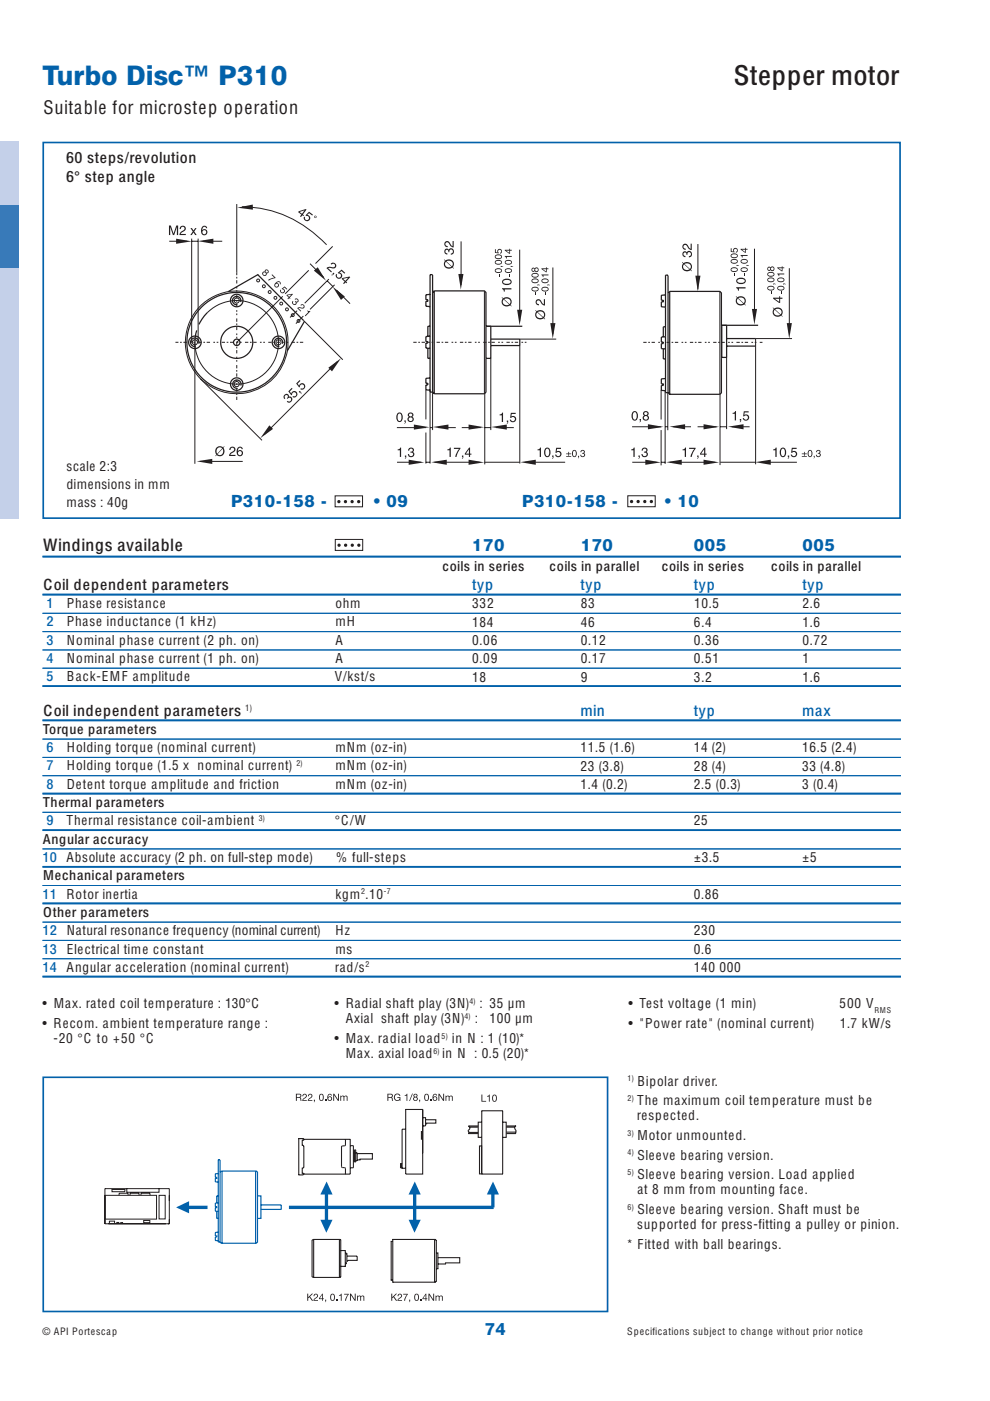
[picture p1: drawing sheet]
<svg xmlns="http://www.w3.org/2000/svg" width="210mm" height="297mm" viewBox="0 0 210 297" stroke-linecap="round" stroke-linejoin="round" font-family="sans-serif">
<defs><g id="words">
<text font-size="5.6" fill="#231f20" x="155.6" y="18">Stepper motor</text>
<text font-size="5.6" fill="#0261aa" x="8.9" y="18">Turbo Disc™ P310</text>
<text font-size="3.9" fill="#231f20" x="9.2" y="24.2">Suitable for microstep operation</text>
<g font-size="3.5" fill="#0261aa">
<text x="49" y="107.5">P310-158 -</text>
<text x="79.1" y="107.5">• 09</text>
<text x="110.7" y="107.5">P310-158 -</text>
<text x="140.8" y="107.5">• 10</text>
<text x="100.1" y="116.7">170</text>
<text x="123.1" y="116.7">170</text>
<text x="147.1" y="116.7">005</text>
<text x="170.1" y="116.7">005</text>
<text x="102.8" y="283">74</text>
</g>
<text font-size="3.5" fill="#231f20" x="9.1" y="116.8">Windings available</text>
<g font-size="3.2" fill="#231f20">
<text x="14" y="34.6">60 steps/revolution</text>
<text x="14" y="38.5">6° step angle</text>
<text x="9.2" y="125">Coil dependent parameters</text>
<text x="9.2" y="151.7">Coil independent parameters</text>
</g>
<g font-size="3.2" fill="#0261aa">
<text x="100.1" y="125.1">typ</text>
<text x="123.1" y="125.1">typ</text>
<text x="147.1" y="125.1">typ</text>
<text x="170.1" y="125.1">typ</text>
<text x="123.1" y="151.7">min</text>
<text x="147.1" y="151.7">typ</text>
<text x="170.1" y="151.7">max</text>
</g>
<g font-size="2.8" fill="#231f20">
<text x="14.1" y="99.8">scale 2:3</text>
<text x="14.1" y="107.5">mass : 40g</text>
<text x="14.1" y="103.6">dimensions in mm</text>
<text x="93.8" y="121.2">coils in series</text>
<text x="116.5" y="121.2">coils in parallel</text>
<text x="140.3" y="121.2">coils in series</text>
<text x="163.5" y="121.2">coils in parallel</text>
<text x="14.1" y="128.9">Phase resistance</text>
<text x="71.1" y="128.9">ohm</text>
<text x="100.1" y="129">332</text>
<text x="123.1" y="129">83</text>
<text x="147.2" y="129">10.5</text>
<text x="170.2" y="129">2.6</text>
<text x="14.1" y="132.8">Phase inductance (1 kHz)</text>
<text x="14.2" y="136.7">Nominal phase current (2 ph. on)</text>
<text x="71.1" y="132.8">mH</text>
<text x="71.1" y="136.7">A</text>
<text x="100.1" y="132.9">184</text>
<text x="100.1" y="136.8">0.06</text>
<text x="123.1" y="132.9">46</text>
<text x="123.1" y="136.8">0.12</text>
<text x="147.1" y="132.9">6.4</text>
<text x="147.1" y="136.8">0.36</text>
<text x="170.1" y="132.9">1.6</text>
<text x="170.1" y="136.8">0.72</text>
<text x="14.2" y="140.6">Nominal phase current (1 ph. on)</text>
<text x="71.1" y="140.6">A</text>
<text x="100.1" y="140.6">0.09</text>
<text x="123.1" y="140.6">0.17</text>
<text x="147.1" y="140.6">0.51</text>
<text x="170.1" y="140.6">1</text>
<text x="14.2" y="144.4">Back-EMF amplitude</text>
<text x="71" y="144.4">V/kst/s</text>
<text x="100.1" y="144.5">18</text>
<text x="123.1" y="144.5">9</text>
<text x="147.1" y="144.5">3.2</text>
<text x="170.1" y="144.5">1.6</text>
<text x="9.1" y="155.6">Torque parameters</text>
<text x="14.2" y="159.5">Holding torque (nominal current)</text>
<text x="71.1" y="159.5">mNm (oz-in)</text>
<text x="123.1" y="159.5">11.5 (1.6)</text>
<text x="147.1" y="159.5">14 (2)</text>
<text x="170.1" y="159.5">16.5 (2.4)</text>
<text x="14.1" y="167.2">Detent torque amplitude and friction</text>
<text x="14.2" y="163.4">Holding torque (1.5 x nominal current)</text>
<text x="71.1" y="167.2">mNm (oz-in)</text>
<text x="71.1" y="163.4">mNm (oz-in)</text>
<text x="123.1" y="163.4">23 (3.8)</text>
<text x="123.1" y="167.2">1.4 (0.2)</text>
<text x="147.1" y="163.4">28 (4)</text>
<text x="147.1" y="167.2">2.5 (0.3)</text>
<text x="170.1" y="163.4">33 (4.8)</text>
<text x="170.1" y="167.2">3 (0.4)</text>
<text x="9.1" y="171.1">Thermal parameters</text>
<text x="9.1" y="178.9">Angular accuracy</text>
<text x="14.1" y="175">Thermal resistance coil-ambient</text>
<text x="71" y="175">°C/W</text>
<text x="147.1" y="175">25</text>
<text x="14.1" y="182.8">Absolute accuracy (2 ph. on full-step mode)</text>
<text x="71.2" y="182.8">% full-steps</text>
<text x="147.2" y="182.8">±3.5</text>
<text x="170.1" y="182.8">±5</text>
<text x="9.1" y="186.6">Mechanical parameters</text>
<text x="14.1" y="190.5">Rotor inertia</text>
<text x="71.1" y="190.5">kgm .10</text>
<text x="147.1" y="190.5">0.86</text>
<text x="9.2" y="194.4">Other parameters</text>
<text x="14.2" y="198.3">Natural resonance frequency (nominal current)</text>
<text x="14.2" y="202.2">Electrical time constant</text>
<text x="71.1" y="202.2">ms</text>
<text x="71.1" y="198.3">Hz</text>
<text x="147.1" y="198.3">230</text>
<text x="147.1" y="202.2">0.6</text>
<text x="14.1" y="206">Angular acceleration (nominal current)</text>
<text x="71" y="206">rad/s</text>
<text x="147.1" y="206.1">140</text>
<text x="152.6" y="206.1">000</text>
<text x="9" y="213.8">• Max. rated coil temperature : 130°C</text>
<text x="70.9" y="213.8">• Radial shaft play (3N)</text>
<text x="101.7" y="213.8">: 35 µm</text>
<text x="133.3" y="213.8">• Test voltage (1 min)</text>
<text x="178" y="213.8">500 V</text>
<text x="9" y="218">• Recom. ambient temperature range :</text>
<text x="11.3" y="221.2">-20 °C to +50 °C</text>
<text x="70.9" y="221.2">• Max. radial load</text>
<text x="73.3" y="217">Axial shaft play (3N)</text>
<text x="95.8" y="221.2">in N : 1 (10)*</text>
<text x="100.6" y="217">:</text>
<text x="103.8" y="217">100 µm</text>
<text x="133.3" y="218">• &quot;Power rate&quot; (nominal current)</text>
<text x="178.1" y="218">1.7 kW/s</text>
<text x="73.3" y="224.3">Max. axial load</text>
<text x="93.7" y="224.3">in N : 0.5 (20)*</text>
<text x="135.2" y="230.2">Bipolar driver.</text>
<text x="135" y="237.5">respected.</text>
<text x="135.1" y="234.3">The maximum coil temperature must be</text>
<text x="135.1" y="245.9">Sleeve bearing version.</text>
<text x="135.1" y="241.7">Motor unmounted.</text>
<text x="135.1" y="250.1">Sleeve bearing version. Load applied</text>
<text x="135.1" y="257.4">Sleeve bearing version. Shaft must be</text>
<text x="135.1" y="253.2">at 8 mm from mounting face.</text>
<text x="135.1" y="260.6">supported for press-fitting a pulley or pinion.</text>
<text x="133" y="264.9">* Fitted with ball bearings.</text>
</g>
<g font-size="2.8" fill="#0261aa">
<text x="9.8" y="128.9">1</text>
<text x="9.8" y="132.8">2</text>
<text x="9.8" y="136.7">3</text>
<text x="9.8" y="140.6">4</text>
<text x="9.8" y="144.4">5</text>
<text x="9.8" y="159.5">6</text>
<text x="9.8" y="163.4">7</text>
<text x="9.8" y="167.2">8</text>
<text x="9.8" y="175">9</text>
<text x="9" y="182.8">10</text>
<text x="9" y="190.5">11</text>
<text x="9" y="198.3">12</text>
<text x="9" y="202.2">13</text>
<text x="9" y="206">14</text>
</g>
<g font-size="2.1" fill="#231f20">
<text x="9" y="283.1">© API Portescap</text>
<text x="133" y="283">Specifications subject to change without prior notice</text>
</g>
<text font-size="1.8" fill="#231f20" x="52" y="150.7">1)</text>
<g font-size="1.7" fill="#231f20">
<text x="62.9" y="162.4">2)</text>
<text x="54.9" y="174.1">3)</text>
<text x="76.5" y="189.6">2</text>
<text x="81.4" y="189.6">-7</text>
<text x="77.5" y="205.1">2</text>
<text x="99.5" y="212.9">4)</text>
<text x="185.4" y="214.7">RMS</text>
<text x="93.6" y="220.2">5)</text>
<text x="98.5" y="216">4)</text>
<text x="91.9" y="223.4">6)</text>
<text x="133.1" y="229.2">1)</text>
<text x="133.1" y="233.4">2)</text>
<text x="133.1" y="240.7">3)</text>
<text x="133.1" y="244.9">4)</text>
<text x="133.1" y="249.1">5)</text>
<text x="133.1" y="256.5">6)</text>
</g>
</g></defs>
<path d="M9.2 30.2h181.6v79.7h-181.6zM9 118h182M9 126.1h182M9 145.5h182M9 152.7h182M9 168.3h182M9 176h182M9 183.8h182M9 191.5h182M9 207.1h182M9.2 228.4h119.6v49.7h-119.6z" fill="none" stroke="#0261aa" stroke-width=".35"/>
<g fill="none" stroke="#0261aa" stroke-width=".21">
<path d="M9 130h182M9 133.9h182M9 137.8h182M9 141.7h182M9 156.7h182M9 160.6h182M9 164.5h182M9 172.2h182M9 180h182M9 187.7h182M9 195.5h182M9 199.4h182"/>
<path d="M9 203.3h182"/>
</g>
<path d="M71.1 105.1h5.8v2.4h-5.8z" fill="none" stroke="#231f20" stroke-width=".21"/>
<g fill="#231f20">
<circle cx="71.9" cy="106.4" r=".34"/>
<circle cx="73.2" cy="106.4" r=".34"/>
<circle cx="74.7" cy="106.4" r=".34"/>
<circle cx="76.1" cy="106.4" r=".34"/>
</g>
<path d="M133.1 105.1h5.8v2.3h-5.8z" fill="none" stroke="#231f20" stroke-width=".21"/>
<g fill="#231f20">
<circle cx="133.9" cy="106.3" r=".34"/>
<circle cx="135.3" cy="106.3" r=".34"/>
<circle cx="136.7" cy="106.3" r=".34"/>
<circle cx="138.1" cy="106.3" r=".34"/>
</g>
<path d="M71.1 114.4h5.8v2.3h-5.8z" fill="none" stroke="#231f20" stroke-width=".21"/>
<g fill="#231f20">
<circle cx="71.9" cy="115.6" r=".34"/>
<circle cx="73.3" cy="115.6" r=".34"/>
<circle cx="74.7" cy="115.6" r=".34"/>
<circle cx="76.1" cy="115.6" r=".34"/>
</g>
<g fill="none" stroke="#0261aa" stroke-width=".25">
<path d="M46 255.1h-.3v.7h.3v.3h-.3v.7h.3M46 256.8v1.5h.3M46 256.8l.3 .1M46.3 250.6h-.6v-.8h.3v-.2h-.3v-.7l.6-.1v-2.9h.4v17.4M46.3 248.8v14.3M46.3 255l-.3 .1M46.3 253.6h-.3v1.5M46.7 248.5l.2-.2h7.5l.2 .2v5.1M47.1 248.3v15.3M54.2 248.3v15.3M54.6 253.6h.7v2.8M54.6 258.3v5l-.2 .3h-7.5l-.2-.3"/>
<path d="M54.6 253.6v4.7M55.3 256.4v1.9h-.7M55.3 255.5h4.3v.9h-4.3M46.3 261.2l-.6 .1v.7h.3v.3h-.3v.7l.6 .1v.2h.4"/>
</g>
<g fill="none" stroke="#231f20" stroke-width=".21">
<path d="M22.2 252h13.7v7.5h-13.7M22.2 252v7.5M22.3 253.4h10.9v5.1h-10.9zM23.2 258.9h1.1v.6M23.2 258.9v.6M23.7 252.2h2.8v.5h-2.8zM24.8 259.5v-.3h.4v.3M25.2 253.4v-.4h2v.4M25.6 259.2h.4M25.6 259.2v.3M26 259.2v.3M26.9 252v.8h6.8v-.8"/>
<path d="M27.6 253.4v-.4h1.9v.4M29.9 253.4v-.4h1.9v.4M30.5 258.8h1.3v.4h-1.3zM33.7 253.4h1.3v5h-1.3z"/>
</g>
<path d="M37.3 256l2.8-1.3v2.5z" fill="#0261aa"/>
<path d="M39.6 256h4.4M69.2 253v5.8" fill="none" stroke="#0261aa" stroke-width=".71" stroke-linecap="butt"/>
<g fill="#0261aa">
<path d="M67.9 258.6h2.6l-1.3 2.8z"/>
<path d="M69.2 250.5l1.3 2.8h-2.6z"/>
</g>
<path d="M87.9 253v5.8" fill="none" stroke="#0261aa" stroke-width=".71" stroke-linecap="butt"/>
<g fill="#0261aa">
<path d="M86.6 258.6h2.6l-1.3 2.8z"/>
<path d="M87.9 250.5l1.3 2.8h-2.6z"/>
</g>
<path d="M104.5 253v3" fill="none" stroke="#0261aa" stroke-width=".71" stroke-linecap="butt"/>
<path d="M104.5 250.5l1.3 2.8h-2.6z" fill="#0261aa"/>
<path d="M61.3 256h43.4" fill="none" stroke="#0261aa" stroke-width=".71" stroke-linecap="butt"/>
<g fill="none" stroke="#231f20" stroke-width=".23">
<path d="M86 235.2h3.7M86 235.2v13.7h3.6v-13.7v9.3M86 239.4h-.7v8.3M89.6 239.9h-.2v1.6h.2M89.6 237h.6v1.7h-.6M90.2 237.4h2.2v.7h-2v.2h-.2M99.3 238.7h2.1M99.4 238.7l.2 .5-.3 .5 .2 .4-.1 .2M99.6 239h1.7M102.1 235.5h4.5v13.4M102.1 237.9h-.7v3.2h.7M102.1 235.5v13.4h4.5"/>
<path d="M106.6 237.9h.7v3.2h-.7M107.3 238.7h2.1l-.3 .4 .1 .2a.84 .84 0 0 1 .1 1.1M107.3 239h1.9M63.3 241.4h1M63.3 241.4v7.7M64 241.7h.5M64.1 241.7v1.1l.3 .2M64.2 241.3l.2 .2M64.4 241.5v.2M64.4 243v4.5M64.4 248.9l-.2 .2h-.9M64.4 241.6h9.9v7.3h-9.9"/>
<path d="M64.4 247.5l-.3 .2v1.1h.3v.1M72.4 243.1v4.2l.2 .2 .6 .2v1.2M73.2 242.7l-.1 .2-.5 .1-.2 .2M73.2 241.6v1.1M74.3 242.9h.6v4.7h-.6M74.9 244.4h.3M74.9 246.1h.3M75.1 246.4h.3v-2.6h-.2v2.6M75.4 244.4h.3v1.7h-.3M75.7 244.6h3.3v1.2h-2.7v.1h-.6M84.9 247h.2M84.9 247.6h.4"/>
<path d="M85.1 247l-.2 .7M85.2 247.7h.8M85.3 246.7h-.4v.3M89.4 240.3h.2M89.4 241h.2M99.3 240.3h2.1M99.4 240.1h2M101.7 243h.4v5.9h-.4zM107.3 240h2M107.3 240.3h2.1M66.4 262.8h5.8v8M66.4 262.8l-.2 .2v7.7l.2 .2 5.7-.1"/>
<path d="M66.5 262.8v8.1M72 262.8v8M72.2 268.5h1.1M72.2 265.1h1v3.4M72.3 270.7l-.2 .2M73.3 265.6h.2M73.3 265.8h.3M73.4 267.6v.4h-.1M73.5 265.7v1.9M73.6 267.3h.2M73.6 266.3h2M75.6 266.3l.1 .1v.8l-1.8 .1"/>
<path d="M82.8 271.4h.5M82.8 263.2h.5M82.9 263.2v8.2M83.3 262.8h9M83.3 262.7v9.3M83.3 271.8h9M92.1 262.8v9M92.3 262.8l.2 .2M92.5 265.6h.3v3.4M92.5 269h.4M92.5 263v8.7M92.5 271.6l-.2 .3"/>
<path d="M92.8 266.6h4.7v1.2h-3v.2h-1.7"/>
</g>
<g fill="#231f20">
<path d="M64.3 232a.52 .52 0 0 1 .8 .3 .52 .52 0 0 1-.6 .7l-.2 .2h.7v.2h-.9l.4-.6a.45 .45 0 0 0 .3-.6l-.4-.1-.1 .3h-.2z"/>
<path d="M65.5 232a.52 .52 0 0 1 .7 .3 .52 .52 0 0 1-.5 .7l-.2 .2h.7v.2h-1l.5-.6a.45 .45 0 0 0 .3-.6l-.4-.1-.1 .3h-.2z"/>
<path d="M66.5 233.2h.3v.3l-.2 .2 .1-.3h-.2z"/>
<path d="M68.9 233.2h.2v.2h-.2z"/>
<path d="M70.7 231.9h.2l.8 1.2v-1.2h.2v1.5h-.3l-.8-1.2v1.2h-.1z"/>
<path d="M72.2 232.3h.1v.2a.38 .38 0 0 1 .7 0 .38 .38 0 0 1 .4-.2 .38 .38 0 0 1 .3 .3v.8h-.2v-.7l-.2-.3-.3 .2v.8h-.2v-.7l-.2-.3-.2 .2-.1 .8h-.1z"/>
<path d="M83.7 232.1a.69 .69 0 0 1 1.2 .3h-.2a.55 .55 0 0 0-.8-.3 .55 .55 0 0 0-.1 .9 .5 .5 0 0 0 .4 .3 .5 .5 0 0 0 .5-.3v-.2h-.5v-.2h.7v.8l-.2-.2a.76 .76 0 0 1-1.1 0 .76 .76 0 0 1 .1-1.1z"/>
<path d="M85.8 232.2l.6-.3v1.5h-.2v-1.1h-.4z"/>
<path d="M87.4 231.9h.1l-.6 1.5h-.1z"/>
<path d="M88.9 233.2h.2v.3l-.2 .2 .1-.3h-.1z"/>
<path d="M91.2 233.2h.2v.2h-.2z"/>
<path d="M93 231.9h.2l.8 1.2v-1.2h.2v1.5h-.3l-.7-1.2-.1 1.2h-.1z"/>
<path d="M94.5 232.3h.1v.2a.38 .38 0 0 1 .7 0 .38 .38 0 0 1 .4-.2 .38 .38 0 0 1 .3 .3v.8h-.2v-.7l-.2-.3-.2 .2-.1 .8h-.2v-.7l-.2-.3-.2 .2-.1 .8h-.1z"/>
<path d="M102.1 232.1h.2v1.3h.8v.2h-1z"/>
<path d="M103.3 232.4l.5-.3v1.5h-.1v-1.1h-.4z"/>
<path d="M65.1 274.3h.2v.7l.8-.7h.3l-.7 .6 .7 .9h-.3l-.5-.8-.3 .3v.5h-.2z"/>
<path d="M66.7 274.4a.52 .52 0 0 1 .7 .3 .52 .52 0 0 1-.5 .6l-.2 .3h.7v.2h-1l.5-.6a.45 .45 0 0 0 .3-.6l-.4-.1-.1 .3h-.2z"/>
<path d="M68.9 275.6h.3l-.1 .3-.2 .2 .1-.3h-.1z"/>
<path d="M71.3 275.6h.2v.2h-.2z"/>
<path d="M71.9 274.6l.5-.3v1.5h-.1v-1.1h-.4z"/>
<path d="M73 274.3h.9l-.5 1.5h-.2v-.4l.6-.9h-.8z"/>
<path d="M74.2 274.3h.2l.8 1.2v-1.2h.2v1.5h-.2l-.8-1.2v1.2h-.2z"/>
<path d="M75.7 274.7h.2v.2a.38 .38 0 0 1 .6 0 .38 .38 0 0 1 .4-.2 .38 .38 0 0 1 .3 .3v.8h-.1v-.7l-.3-.3-.2 .2v.8h-.2v-.7l-.2-.3-.3 .2v.8h-.2z"/>
<path d="M83 274.3h.2v.7l.7-.7h.3l-.6 .6 .6 .9h-.2l-.6-.8-.2 .3v.5h-.2z"/>
<path d="M84.5 274.4a.52 .52 0 0 1 .8 .3 .52 .52 0 0 1-.6 .6l-.2 .3h.7v.2h-.9l.4-.6a.45 .45 0 0 0 .3-.6l-.4-.1-.1 .3h-.2z"/>
<path d="M85.5 274.3h1l-.6 1.5h-.2v-.4l.6-.9h-.8z"/>
<path d="M86.7 275.6h.3l-.1 .3-.2 .2 .2-.3h-.2z"/>
<path d="M89.1 275.6h.2v.2h-.2z"/>
<path d="M90.8 274.3h.3l.8 1.2v-1.2h.1v1.5h-.2l-.8-1.2v1.2h-.2z"/>
<path d="M92.3 274.7h.2v.2a.38 .38 0 0 1 .7 0 .38 .38 0 0 1 .4-.2 .38 .38 0 0 1 .3 .3v.8h-.2v-.7l-.2-.3-.3 .2v.8h-.2v-.7l-.2-.3-.2 .2-.1 .8h-.2z"/>
<path d="M62.9 232.1h.7l.1 .4-.8 .1zM62.7 231.9v1.5h.2v-.6h.7l.1 .6h.3l-.2-.6-.2-.1 .2-.1a.41 .41 0 0 0-.1-.7z"/>
<path d="M67.9 232.2l.2-.1a.74 .74 0 0 1 0 1.2 .77 .77 0 0 1-.2-1.1zM67.9 232l-.3 .7a.55 .55 0 0 0 .5 .7 .55 .55 0 0 0 .5-.7 .56 .56 0 0 0-.1-.6 .56 .56 0 0 0-.6-.1z"/>
<path d="M69.6 232.9a.33 .33 0 0 1 .6 0 .33 .33 0 0 1-.6 0zM69.7 232l-.3 .7a.52 .52 0 0 0 .2 .7 .52 .52 0 0 0 .7-.2 .52 .52 0 0 0-.1-.7h-.4l-.2 .1 .1-.4 .2-.1 .5 .2-.2-.4z"/>
<path d="M82.3 232.1h.7l.1 .4-.8 .1zM82.1 231.9v1.5h.2v-.6h.7l.1 .6h.3l-.2-.6-.2-.1 .2-.1a.41 .41 0 0 0-.1-.7z"/>
<path d="M87.8 233a.3 .3 0 0 1 .6 0 .3 .3 0 0 1-.6 0zM87.7 232.1l-.1 .2 .2 .3-.1 .1a.46 .46 0 0 0 .1 .6 .46 .46 0 0 0 .6-.1 .46 .46 0 0 0-.1-.6 .36 .36 0 0 0 .2-.3 .36 .36 0 0 0-.2-.3zM87.8 232.3a.25 .25 0 0 1 .5 0 .25 .25 0 0 1-.5 0z"/>
<path d="M90.2 232.2l.2-.1a.74 .74 0 0 1 0 1.2 .77 .77 0 0 1-.2-1.1zM90.2 232l-.3 .7a.55 .55 0 0 0 .5 .7 .55 .55 0 0 0 .5-.7 .56 .56 0 0 0-.1-.6 .56 .56 0 0 0-.6-.1z"/>
<path d="M91.9 232.9a.33 .33 0 0 1 .6 0 .33 .33 0 0 1-.6 0zM92 232l-.3 .7a.52 .52 0 0 0 .2 .7 .52 .52 0 0 0 .7-.2 .52 .52 0 0 0-.1-.7h-.4l-.2 .1 .1-.4 .2-.1 .5 .2-.2-.4z"/>
<path d="M104.6 232.1h.2a.83 .83 0 0 1 .5 .7 .83 .83 0 0 1-.5 .8 .89 .89 0 0 1-.2-1.5zM104.6 232.3l-.1 .3a.7 .7 0 0 0 .3 .8 .74 .74 0 0 0 0-1.2z"/>
<path d="M68.3 274.5v.8h-.5zM68.3 274.3l-.7 1.1h.7v.4h.2v-.4h.2v-.1h-.2v-1z"/>
<path d="M70.3 274.6l.2-.2a.74 .74 0 0 1 0 1.3 .77 .77 0 0 1-.2-1.1zM70.2 274.4l-.2 .7a.55 .55 0 0 0 .5 .7 .55 .55 0 0 0 .5-.7 .56 .56 0 0 0-.1-.7 .56 .56 0 0 0-.7 0z"/>
<path d="M88.1 274.6l.2-.2a.74 .74 0 0 1 0 1.3 .77 .77 0 0 1-.2-1.1zM88.1 274.4l-.3 .7a.55 .55 0 0 0 .5 .7 .55 .55 0 0 0 .5-.7 .56 .56 0 0 0-.1-.7 .56 .56 0 0 0-.6 0z"/>
<path d="M90.2 274.5v.8h-.5zM90.2 274.3l-.6 1.1h.6v.4h.2v-.4h.2v-.1h-.2v-1z"/>
</g>
<path d="M-.1 30h4.1v80h-4.1z" fill-rule="evenodd" fill="#c4d0e9"/>
<path d="M-.1 43.6h4.1v13.3h-4.1z" fill-rule="evenodd" fill="#417aba"/>
<g fill="none" stroke="#231f20" stroke-width=".26">
<path d="M54.6 58.2l9.8 9.8M54.8 58.2l-6.4 3.6M91.7 58.2h-.5v4.2l-.9 .1v1h.4v.4h-.4v1l.9 .1M91.7 58.3v24.8M141.6 58.3h-.5v4.2l-.9 .1v1.1h.4v.3h-.4v1l.9 .1M141.6 58.4v24.8M41.7 70l-.4 2.6M42.1 72.9a.9 .9 0 0 0-.6-1.2 .9 .9 0 0 0-1.1 .8 .9 .9 0 0 0 1 1M43.9 66.3l-1.1 1.3-.6 1.2M51 64a.89 .89 0 0 0-.6-1.1 .89 .89 0 0 0-1.1 .8 .89 .89 0 0 0 1 .9M59.9 72.9a.87 .87 0 0 0-.7-1.2 .87 .87 0 0 0-1 .9 .87 .87 0 0 0 1 .8M64.5 68.1l-3.6 6.2"/>
<path d="M90.7 71.3l-.4 .1v1h.4v.3h-.4v1.1h.4M90.7 73.8v2.2h.5M90.7 73.8l.5 .1M91.2 62.4v20.3M91.2 69.2h-.5v2.1M91.2 71.3h-.5M92.1 61.7h10.6l.3 .3v7.2M92.1 61.7v21.8M92.1 61.7l-.4 .3M103 69.2h1.1v4.1M103 76v7.1l-.3 .4h-10.6M103 69.2v6.8"/>
<path d="M103 69.2h7.7M104.1 73.3v2.7h-1.1M104.1 73.3h6.1M104.1 71.9h6.1v1.4M140.6 71.4l-.4 .1v1h.4v.4h-.4v1h.4M140.6 73.9v2.2h.5M140.6 73.9l.5 .1M141.1 62.5v20.3M141.1 69.3h-.5v2.1M141.1 71.4h-.5M142 61.8h10.6l.4 .3v21.2l-.4 .3M142 61.8v21.8"/>
<path d="M142 61.8l-.4 .3M51.1 81.8a.88 .88 0 0 0-.7-1.2 .88 .88 0 0 0-1 .8 .88 .88 0 0 0 1 .9M91.2 80.1l-.9 .1v1.1h.4v.3h-.4v1.1h.9v.4h.5M91.7 83.1l.4 .4M141.1 80.3h-.9v1.1h.4v.3h-.4v1.1h.9v.4h.5M141.6 83.2l.4 .4M142 83.6h10.6"/>
<circle cx="41.3" cy="72.6" r="1.33"/>
<circle cx="50.2" cy="72.6" r="3.4"/>
<circle cx="50.2" cy="72.6" r=".69"/>
<circle cx="50.2" cy="72.6" r="10.6"/>
<circle cx="50.2" cy="63.7" r="1.33"/>
<circle cx="59.1" cy="72.6" r="1.33"/>
<circle cx="50.2" cy="81.4" r="1.33"/>
</g>
<g fill="none" stroke="#231f20" stroke-width=".21">
<path d="M35.9 51.1h3.7M40.6 51.1h1.4M40.6 50.6v22M42 50.6v22M43 51.1h4.1M50.2 43.3v14.5M51.3 43.8a24.7 24.7 0 0 1 17.9 8.1M65.5 57.3l-5 5M65.7 55.9l3 2.9M69.4 59.5l1.2 1.2M69.7 59.2l-5.1 5.1M70.5 52.2l-3.6 3.7"/>
<path d="M97.8 51.2v9.2M110.2 52.9v15.2M117.2 56.7v14.1M148 51.7v9.6M41.3 72.6v25.7M43.9 66.3a8.9 8.9 0 0 1 14 1.8 8.9 8.9 0 0 1-5.4 13 8.9 8.9 0 0 1-11.2-8.5M60 62.8l-9.8 9.8M63 65.9l-1.5 1.4M64.3 67l-1.6 1.6M64.4 68l8.3 8.3M70.9 60.4l-5.2 5.2M71.3 61.5l2.9 2.9"/>
<path d="M71.6 76.6l-15.6 15.6M102.7 61.7v21.8M104.1 76v15.2M110.2 73.3v25M110.2 71.9h7.7M152.6 61.8v21.8M42.4 97.8h9.1M42.5 80.3l13.1 13.1M84.1 90.7h6.2M84.2 98h5.1M90.3 98h.9M90.3 82.7v6.2"/>
<path d="M90.3 91.7v6.6M91.2 90.7h.5M91.2 82.7v15.6M91.7 83.1v8.1M92.1 98h9.6M92.9 90.7h3.7M97.9 90.7h4M102.7 98h7.5M102.7 90.7h1.4M102.8 83.3v15.2M105.2 90.7h3.7M111.4 98h8.4"/>
<path d="M134 90.5h6.2M134.1 98h5.1M140.2 98h.9M140.2 82.7v6.2M140.2 91.2v7.5M141 82.8v15.5M141.1 90.5h.5M141.6 83.2v8M142 98h9.6M142.8 90.5h3.7"/>
<circle cx="54.7" cy="59.5" r=".31"/>
<circle cx="41.3" cy="72.6" r=".55"/>
<circle cx="50.2" cy="72.6" r="10.9"/>
<circle cx="50.2" cy="63.7" r=".55"/>
<circle cx="55.9" cy="60.7" r=".31"/>
<circle cx="57.2" cy="61.9" r=".31"/>
<circle cx="58.4" cy="63.1" r=".31"/>
<circle cx="59.1" cy="72.6" r=".55"/>
<circle cx="59.6" cy="64.4" r=".31"/>
<circle cx="60.8" cy="65.6" r=".31"/>
<circle cx="62.1" cy="66.8" r=".31"/>
<circle cx="63.3" cy="68" r=".31"/>
<circle cx="50.2" cy="81.4" r=".55"/>
</g>
<path d="M64.3 72.6h-27.1M87.6 72.6h24.5M136.4 72.6h25.3M50.2 84.8v-27" fill="none" stroke="#231f20" stroke-width=".21" stroke-dasharray=".7 .4 .4 .4 .7" stroke-linecap="butt"/>
<g fill="#231f20">
<path d="M63.5 44.9l1.1-.3-.6 .7zM63.3 44.8l-.1 .2 .7 .5-.3 .4 .2 .1 .3-.4 .2 .2 .2-.2-.3-.1 .8-1.1-.2-.1z" fill-rule="evenodd"/>
<path d="M64.5 45.9l.2 .2a.44 .44 0 0 0 .3 .5 .44 .44 0 0 0 .5-.3 .44 .44 0 0 0-.4-.5l-.3-.1 .7-.8 .8 .6-.1 .2-.7-.5-.4 .4a.68 .68 0 0 1 .6 1 .68 .68 0 0 1-1.2 0l-.1-.4z" fill-rule="evenodd"/>
<path d="M66.7 46a.15 .15 0 0 1 .3 0 .15 .15 0 0 1-.3 0zM66.6 46a.26 .26 0 0 0 .5 0 .26 .26 0 0 0-.5 0z" fill-rule="evenodd"/>
<path d="M35.8 47.8h.4l.6 1.7 .6-1.7h.4v2h-.3v-1.7l-.6 1.7h-.2l-.6-1.7v1.7h-.3z" fill-rule="evenodd"/>
<path d="M38.4 48a.65 .65 0 0 1 1 .2 .65 .65 0 0 1-.5 .9l-.6 .5h1.1v.2h-1.4l.2-.5 .6-.4a.41 .41 0 0 0 .3-.4 .41 .41 0 0 0-.4-.4l-.2 .1-.2 .4h-.2z" fill-rule="evenodd"/>
<path d="M40.4 48.4h.3l.3 .5 .4-.5h.3l-.5 .7 .5 .7h-.3l-.4-.5-.3 .5h-.3l.5-.7z" fill-rule="evenodd"/>
<path d="M42.9 49.2a.45 .45 0 0 1 .9 0 .45 .45 0 0 1-.9 0zM43 48a1.03 1.03 0 0 0-.5 1.1 1.03 1.03 0 0 0 1 .8 .64 .64 0 0 0 .4-1 .64 .64 0 0 0-1-.1 .49 .49 0 0 1 .1-.6 .49 .49 0 0 1 .6 0l.1 .2h.2l-.3-.5z" fill-rule="evenodd"/>
<path d="M70.1 55.9l.3-.2a.65 .65 0 0 1 .9 .7 .65 .65 0 0 1-1 .5h-.7l.8 .7-.2 .2-1-1 .4-.2h.8a.41 .41 0 0 0 .5 0 .41 .41 0 0 0 0-.6l-.3-.1-.3 .2z" fill-rule="evenodd"/>
<path d="M70.7 57.8l.2 .2-.2 .2-.5 .1 .4-.2-.1-.1z" fill-rule="evenodd"/>
<path d="M71.3 58.1l.2 .1a.44 .44 0 0 0 .2 .6 .44 .44 0 0 0 .6-.2 .44 .44 0 0 0-.3-.6l-.4-.2 .8-.6 .8 .6-.2 .2-.6-.5-.4 .3a.68 .68 0 0 1 .4 1.1 .68 .68 0 0 1-1.1-.1l-.1-.5z" fill-rule="evenodd"/>
<path d="M72.7 59.1l1.1-.2-.6 .6zM72.6 58.9l-.2 .2 .7 .6-.4 .4 .2 .1 .4-.3 .2 .2 .1-.2-.2-.2 .9-.9-.2-.2z" fill-rule="evenodd"/>
<path d="M47.2 95.1a.78 .78 0 0 1 0 1.1 .78 .78 0 0 1-1.1 .1zM46.1 95.1l.5-.3 .5 .3-1 1.1-.2-.5zM45.9 94.9l-.2 .5v.5l.2 .5-.3 .3h.1l.2-.2a1.05 1.05 0 0 0 1.5-.1 1.05 1.05 0 0 0 0-1.5l.2-.2-.1-.1-.2 .3-.2-.2a1.06 1.06 0 0 0-1.2 .2z" fill-rule="evenodd"/>
<path d="M48.9 94.8a.65 .65 0 0 1 1 .2 .65 .65 0 0 1-.5 1l-.6 .4h1.1v.3h-1.3l.1-.5 .6-.5a.41 .41 0 0 0 .4-.4 .41 .41 0 0 0-.4-.4l-.3 .1-.1 .4h-.3z" fill-rule="evenodd"/>
<path d="M50.5 96.1a.43 .43 0 0 1 .8 0 .43 .43 0 0 1-.8 0zM50.5 94.8a1.04 1.04 0 0 0-.4 1.1 1.04 1.04 0 0 0 1 .8 .64 .64 0 0 0 .4-.9 .64 .64 0 0 0-1.1-.1 .49 .49 0 0 1 .2-.6 .49 .49 0 0 1 .6 0v.1h.3l-.4-.5z" fill-rule="evenodd"/>
<path d="M94.7 55.4a.78 .78 0 0 1 1 0 .78 .78 0 0 1 .1 1.1zM94.6 55.5l1.1 1a.78 .78 0 0 1-1.1 .1 .78 .78 0 0 1 0-1.1zM94.2 55l-.1 .1 .3 .2a1.05 1.05 0 0 0 .1 1.5 1.05 1.05 0 0 0 1.4-.1l.3 .3v-.1l-.2-.3a1.05 1.05 0 0 0-.1-1.4 1.05 1.05 0 0 0-1.4 0z" fill-rule="evenodd"/>
<path d="M94.4 52.9l.3-.2 .4 .3a.66 .66 0 0 1 1.2 .1 .66 .66 0 0 1-.7 .9v-.3l.3-.1 .1-.3-.2-.3-.2-.1-.2 .1-.1 .5h-.2l-.2-.5-.4 .1v.5l.4 .1v.3a.65 .65 0 0 1-.7-.4 .65 .65 0 0 1 .2-.7z" fill-rule="evenodd"/>
<path d="M94.4 51.3a.75 .75 0 0 1 1.2 .5l.4 .4v-1.1h.2v1.4l-.5-.2-.4-.6a.41 .41 0 0 0-.5-.3 .41 .41 0 0 0-.4 .4l.1 .2 .4 .2v.2l-.4-.1a.7 .7 0 0 1-.1-1z" fill-rule="evenodd"/>
<path d="M145.1 56a.78 .78 0 0 1 1.1 0 .78 .78 0 0 1 .1 1zM145 56l1.2 1.1a.78 .78 0 0 1-1.1 0 .78 .78 0 0 1-.1-1.1zM144.7 55.6h-.1l.2 .3a1.05 1.05 0 0 0 .1 1.4 1.05 1.05 0 0 0 1.5 0l.2 .2 .1-.1-.2-.2a1.05 1.05 0 0 0-.1-1.4 1.05 1.05 0 0 0-1.5 0z" fill-rule="evenodd"/>
<path d="M144.8 53.4l.4-.1 .4 .2a.66 .66 0 0 1 1.2 .1 .66 .66 0 0 1-.7 1v-.3l.3-.1 .1-.3-.2-.4h-.2h-.2l-.1 .5h-.3l-.1-.4-.4 .1v.4l.3 .2v.2a.65 .65 0 0 1-.6-.4 .65 .65 0 0 1 .1-.7z" fill-rule="evenodd"/>
<path d="M144.8 51.8a.75 .75 0 0 1 1.3 .6l.3 .3v-1h.3v1.3l-.5-.1-.5-.6a.41 .41 0 0 0-.4-.4 .41 .41 0 0 0-.4 .4l.1 .3 .4 .1v.3l-.4-.1a.7 .7 0 0 1-.2-1.1z" fill-rule="evenodd"/>
<path d="M106.9 63.4a.78 .78 0 0 1 1.1 0 .78 .78 0 0 1 0 1.1zM106.8 63.5l1.1 1.1a.78 .78 0 0 1-1 0 .78 .78 0 0 1-.1-1.1zM106.4 63v.1l.2 .2a1.05 1.05 0 0 0 .1 1.5 1.05 1.05 0 0 0 1.5-.1l.2 .3 .1-.1-.3-.2a1.05 1.05 0 0 0-.1-1.5 1.05 1.05 0 0 0-1.4 0z" fill-rule="evenodd"/>
<path d="M106.4 61.1h2v.3h-1.4v.4h-.2z" fill-rule="evenodd"/>
<path d="M106.7 59.6l.8-.3a.62 .62 0 0 1 .8 .5 .97 .97 0 0 1-1.6 0zM106.6 59.4a.86 .86 0 0 0 .2 .9 .86 .86 0 0 0 1 .1 .7 .7 0 0 0 .7-.9 .7 .7 0 0 0-1-.4l-.7 .1z" fill-rule="evenodd"/>
<path d="M114 66.2a.78 .78 0 0 1 1.1 0 .78 .78 0 0 1 .1 1zM113.9 66.2l1.2 1.1a.78 .78 0 0 1-1.1 0 .78 .78 0 0 1-.1-1.1zM113.6 65.7l-.1 .1 .2 .3a1.05 1.05 0 0 0 .1 1.4 1.05 1.05 0 0 0 1.5 0l.2 .2 .1-.1-.2-.2a1.05 1.05 0 0 0-.1-1.4 1.05 1.05 0 0 0-1.5 0z" fill-rule="evenodd"/>
<path d="M113.7 63.6a.75 .75 0 0 1 1.2 .6l.4 .3v-1.1h.2v1.4l-.4-.2-.5-.5a.41 .41 0 0 0-.4-.4 .41 .41 0 0 0-.4 .4l.1 .2 .4 .2v.2h-.4a.7 .7 0 0 1-.2-1.1z" fill-rule="evenodd"/>
<path d="M105.7 58.1h.2v.5h-.2z" fill-rule="evenodd"/>
<path d="M105.1 57.2l.3-.1a.68 .68 0 0 1 .9 .3 .73 .73 0 0 1-1.2 0zM105 57.1a.64 .64 0 0 0 .2 .7 .64 .64 0 0 0 .7 .1 .53 .53 0 0 0 .5-.7 .53 .53 0 0 0-.7-.3z" fill-rule="evenodd"/>
<path d="M106.2 56.4h.4l.1 .2-.3-.1-.2 .1z" fill-rule="evenodd"/>
<path d="M105.1 55.4l.3-.1a.68 .68 0 0 1 .9 .3 .73 .73 0 0 1-1.2 0zM105 55.4a.64 .64 0 0 0 .2 .6 .64 .64 0 0 0 .7 .1 .53 .53 0 0 0 .5-.7 .53 .53 0 0 0-.7-.3z" fill-rule="evenodd"/>
<path d="M105.1 54.3l.3-.1a.68 .68 0 0 1 .9 .2 .73 .73 0 0 1-1.2 0zM105 54.2a.64 .64 0 0 0 .2 .7 .64 .64 0 0 0 .7 0 .53 .53 0 0 0 .5-.6 .53 .53 0 0 0-.7-.4z" fill-rule="evenodd"/>
<path d="M104.9 52.8h.2v.7h.4v-.1a.5 .5 0 0 1 .2-.6 .5 .5 0 0 1 .6 .2l.1 .5-.4 .3v-.2a.33 .33 0 0 0 .2-.4 .33 .33 0 0 0-.4-.2 .33 .33 0 0 0-.2 .4l.1 .3-.8-.1z" fill-rule="evenodd"/>
<path d="M107.8 58.1h.2v.5h-.2z" fill-rule="evenodd"/>
<path d="M107.3 57.2l.2-.1a.68 .68 0 0 1 .9 .3 .73 .73 0 0 1-1.2 0zM107.1 57.1a.64 .64 0 0 0 .2 .7 .64 .64 0 0 0 .7 .1 .53 .53 0 0 0 .5-.7 .53 .53 0 0 0-.7-.3z" fill-rule="evenodd"/>
<path d="M108.3 56.4h.4l.1 .2-.3-.1-.2 .1z" fill-rule="evenodd"/>
<path d="M107.3 55.4l.2-.1a.68 .68 0 0 1 .9 .3 .73 .73 0 0 1-1.2 0zM107.1 55.4a.64 .64 0 0 0 .2 .6 .64 .64 0 0 0 .7 .1 .53 .53 0 0 0 .5-.7 .53 .53 0 0 0-.7-.3z" fill-rule="evenodd"/>
<path d="M107 54.3h1.5v.2h-1v.3h-.2z" fill-rule="evenodd"/>
<path d="M107.3 53.1h.7v.5zM107 53v.1l1 .7h.1v-.7h.4v-.1h-.4v-.3h-.1v.3z" fill-rule="evenodd"/>
<path d="M113.5 62h.2v.5h-.2z" fill-rule="evenodd"/>
<path d="M112.9 61.1l.2-.1a.68 .68 0 0 1 .9 .3 .73 .73 0 0 1-1.2 0zM112.8 61a.64 .64 0 0 0 .2 .7 .64 .64 0 0 0 .7 .1 .53 .53 0 0 0 .5-.7 .53 .53 0 0 0-.8-.3z" fill-rule="evenodd"/>
<path d="M113.9 60.3l.5 .1 .1 .1-.3-.1-.3 .1z" fill-rule="evenodd"/>
<path d="M112.9 59.4l.2-.1a.68 .68 0 0 1 .9 .2 .73 .73 0 0 1-1.2 0zM112.8 59.3a.64 .64 0 0 0 .2 .7 .64 .64 0 0 0 .7 0 .53 .53 0 0 0 .5-.6 .53 .53 0 0 0-.8-.4z" fill-rule="evenodd"/>
<path d="M112.9 58.2l.2-.1a.68 .68 0 0 1 .9 .3 .73 .73 0 0 1-1.2 0zM112.8 58.1a.64 .64 0 0 0 .2 .7 .64 .64 0 0 0 .7 .1 .53 .53 0 0 0 .5-.7 .53 .53 0 0 0-.8-.3z" fill-rule="evenodd"/>
<path d="M113.5 57.2a.3 .3 0 0 1 .6 0 .3 .3 0 0 1-.6 0zM112.9 56.8a.48 .48 0 0 0-.2 .5 .48 .48 0 0 0 .4 .3l.3-.2 .2 .3a.46 .46 0 0 0 .6-.5l-.2-.5h-.4l-.2 .2zM112.9 57h.3v.4h-.3z" fill-rule="evenodd"/>
<path d="M115.6 62h.2v.5h-.2z" fill-rule="evenodd"/>
<path d="M115 61.1l.2-.1a.68 .68 0 0 1 1 .3 .73 .73 0 0 1-1.2 0zM114.9 61a.64 .64 0 0 0 .2 .7 .64 .64 0 0 0 .7 .1 .53 .53 0 0 0 .5-.7 .53 .53 0 0 0-.7-.3z" fill-rule="evenodd"/>
<path d="M116.1 60.3l.4 .1 .1 .1-.3-.1-.2 .1z" fill-rule="evenodd"/>
<path d="M115 59.4l.2-.1a.68 .68 0 0 1 1 .2 .73 .73 0 0 1-1.2 0zM114.9 59.3a.64 .64 0 0 0 .2 .7 .64 .64 0 0 0 .7 0 .53 .53 0 0 0 .5-.6 .53 .53 0 0 0-.7-.4z" fill-rule="evenodd"/>
<path d="M114.8 58.2h1.5v.2h-1.1v.3h-.1z" fill-rule="evenodd"/>
<path d="M115.1 57.1h.7v.5zM114.8 56.9v.1l.9 .7h.2v-.6h.4v-.2h-.4v-.2h-.1v.2z" fill-rule="evenodd"/>
<path d="M60.3 83.7a.51 .51 0 0 1 .7-.2 .51 .51 0 0 1 .2 .6 .64 .64 0 0 1 .7 .9 .64 .64 0 0 1-1.1 .2l.2-.2 .3 .1 .3-.1 .1-.4-.1-.2-.2-.1-.4 .3-.2-.2 .2-.4-.3-.2-.4 .3 .2 .3-.2 .2a.58 .58 0 0 1 0-.9z" fill-rule="evenodd"/>
<path d="M61.1 83l.8-.8 .1 .2-.6 .6 .4 .5a.68 .68 0 0 1 1.1-.4 .68 .68 0 0 1-.2 1.1l-.5 .1-.2-.2 .2-.1a.44 .44 0 0 0 .6-.3 .44 .44 0 0 0-.3-.5 .44 .44 0 0 0-.6 .3l-.1 .3z" fill-rule="evenodd"/>
<path d="M63.3 83.1l.3-.2 .1 .2 .1 .5-.1-.4-.1 .1z" fill-rule="evenodd"/>
<path d="M62.8 81.3l.7-.7 .2 .2-.6 .5 .3 .5a.68 .68 0 0 1 1.1-.4 .68 .68 0 0 1-.2 1.1l-.4 .1-.2-.1 .1-.2a.44 .44 0 0 0 .6-.2 .44 .44 0 0 0-.2-.6 .44 .44 0 0 0-.6 .3l-.2 .4z" fill-rule="evenodd"/>
<path d="M84.5 87.7h.2a.97 .97 0 0 1 0 1.6 1 1 0 0 1-.2-1.6zM84.4 87.6l-.2 .2-.2 .7a.74 .74 0 0 0 .7 1 .74 .74 0 0 0 .7-1 .77 .77 0 0 0-.2-.8 .77 .77 0 0 0-.8-.1z" fill-rule="evenodd"/>
<path d="M85.7 89.1h.3v.6l-.3 .1 .2-.4h-.2z" fill-rule="evenodd"/>
<path d="M86.7 88.9a.4 .4 0 0 1 .8 0 .4 .4 0 0 1-.8 0zM86.6 87.6l-.1 .6 .2 .2a.61 .61 0 0 0-.1 .9 .61 .61 0 0 0 .9 0 .61 .61 0 0 0-.1-.9l.1-.1a.49 .49 0 0 0-.1-.8h-.3zM86.7 88a.35 .35 0 0 1 .7 0 .35 .35 0 0 1-.7 0z" fill-rule="evenodd"/>
<path d="M134.4 87.4h.2a.97 .97 0 0 1 0 1.6 .99 .99 0 0 1-.2-1.6zM134.2 87.3l-.2 .2-.1 .7a.74 .74 0 0 0 .7 1 .74 .74 0 0 0 .7-1 .77 .77 0 0 0-.3-.8 .77 .77 0 0 0-.8-.1z" fill-rule="evenodd"/>
<path d="M135.6 88.8h.3l-.1 .6-.2 .2 .2-.5h-.2z" fill-rule="evenodd"/>
<path d="M136.5 88.6a.4 .4 0 0 1 .8 0 .4 .4 0 0 1-.8 0zM136.4 87.4v.5l.2 .2a.61 .61 0 0 0-.1 .9 .61 .61 0 0 0 .9 0 .61 .61 0 0 0-.1-.9l.1-.1a.49 .49 0 0 0-.1-.8h-.4zM136.6 87.7a.35 .35 0 0 1 .7 0 .35 .35 0 0 1-.7 0z" fill-rule="evenodd"/>
<path d="M84.3 95.3l.7-.4v2h-.2v-1.4h-.5z" fill-rule="evenodd"/>
<path d="M85.8 96.6h.3v.5l-.3 .2 .2-.4h-.2z" fill-rule="evenodd"/>
<path d="M86.7 95.1a.61 .61 0 0 1 .7-.2 .61 .61 0 0 1 .3 .7l-.2 .2a.66 .66 0 0 1-.1 1.2 .66 .66 0 0 1-.9-.7h.2l.2 .3 .3 .1 .3-.2 .1-.2-.1-.2-.5-.1v-.3l.5-.1v-.3l-.3-.2-.3 .1-.1 .3h-.3z" fill-rule="evenodd"/>
<path d="M133.8 95.3l.8-.4v2h-.3v-1.4h-.5z" fill-rule="evenodd"/>
<path d="M135.4 96.6h.3l-.1 .5-.2 .2 .1-.4h-.1z" fill-rule="evenodd"/>
<path d="M136.2 95.1a.61 .61 0 0 1 .7-.2 .61 .61 0 0 1 .4 .7l-.3 .2a.66 .66 0 0 1-.1 1.2 .66 .66 0 0 1-.9-.7h.3l.1 .3 .3 .1 .4-.2v-.2l-.1-.2-.5-.1v-.3l.5-.1v-.3l-.3-.2-.3 .1-.1 .3h-.3z" fill-rule="evenodd"/>
<path d="M94.9 95.3l.7-.4v2h-.3v-1.4h-.4z" fill-rule="evenodd"/>
<path d="M96.2 94.9h1.4l-.8 2h-.3l.1-.4 .7-1.3h-1.1z" fill-rule="evenodd"/>
<path d="M97.9 96.6h.3v.5l-.3 .2 .2-.4h-.2z" fill-rule="evenodd"/>
<path d="M99.4 95.3v.9h-.6zM99.5 94.9l-.9 1.3v.2h.8v.5h.3v-.5h.3v-.2h-.3v-1.3z" fill-rule="evenodd"/>
<path d="M144.7 95.3l.7-.4v2h-.2v-1.4h-.5z" fill-rule="evenodd"/>
<path d="M146.1 94.9h1.4l-.8 2h-.3l.1-.4 .7-1.3h-1.1z" fill-rule="evenodd"/>
<path d="M147.8 96.6h.3l-.1 .5-.2 .2 .2-.4h-.2z" fill-rule="evenodd"/>
<path d="M149.3 95.3v.9h-.6zM149.3 94.9l-.9 1.3v.2h.9v.5h.2v-.5h.3v-.2h-.3v-1.3z" fill-rule="evenodd"/>
<path d="M114 95.3l.7-.4v2h-.3v-1.4h-.4z" fill-rule="evenodd"/>
<path d="M115.9 95.2l.1-.1a.97 .97 0 0 1 0 1.6 1 1 0 0 1-.1-1.5zM115.7 95l-.2 .3-.1 .6a.74 .74 0 0 0 .6 1 .74 .74 0 0 0 .7-1 .77 .77 0 0 0-.2-.8 .77 .77 0 0 0-.8-.1z" fill-rule="evenodd"/>
<path d="M117.1 96.6h.3l-.1 .5-.2 .2 .1-.4h-.1z" fill-rule="evenodd"/>
<path d="M117.9 94.9h1v.3h-.8l-.1 .5a.68 .68 0 0 1 1.1 .5 .68 .68 0 0 1-1 .7l-.3-.2-.1-.3h.3a.44 .44 0 0 0 .5 .3 .44 .44 0 0 0 .3-.6 .44 .44 0 0 0-.7-.2l-.3 .1z" fill-rule="evenodd"/>
<path d="M120 96.1h.5v-.3h.2v.3h.4v.2h-.4v.3h-.2v-.3h-.5zM120 96.7h1.1v.2h-1.1z" fill-rule="evenodd"/>
<path d="M121.6 95.6h.2a.73 .73 0 0 1 0 1.2 .72 .72 0 0 1-.2-1.2zM121.5 95.5l-.2 .7a.55 .55 0 0 0 .5 .7 .55 .55 0 0 0 .5-.7 .58 .58 0 0 0-.2-.6 .58 .58 0 0 0-.6-.1z" fill-rule="evenodd"/>
<path d="M122.6 96.7h.2l-.1 .4-.1 .1 .1-.3z" fill-rule="evenodd"/>
<path d="M123.2 95.5l.3-.1 .5 .2-.2 .5 .1 .1a.44 .44 0 0 1-.1 .6l-.4 .1-.3-.3-.1-.2h.2l.1 .3 .2 .1 .4-.3-.1-.2-.4-.1v-.2l.4-.1-.1-.3h-.4l-.1 .3h-.1z" fill-rule="evenodd"/>
<path d="M105.9 87.9l.8-.4v2h-.3v-1.4h-.5z" fill-rule="evenodd"/>
<path d="M107.5 89.2h.3l-.1 .5-.2 .2 .1-.4h-.1z" fill-rule="evenodd"/>
<path d="M108.3 87.5h1v.3h-.8l-.1 .5a.68 .68 0 0 1 1.1 .5 .68 .68 0 0 1-1 .7l-.3-.3-.1-.2h.2a.44 .44 0 0 0 .6 .2 .44 .44 0 0 0 .3-.6 .44 .44 0 0 0-.7-.1l-.3 .1z" fill-rule="evenodd"/>
<path d="M163.9 95.3l.8-.4v2h-.3v-1.4h-.5z" fill-rule="evenodd"/>
<path d="M165.8 95.2l.2-.1a.97 .97 0 0 1 0 1.6 1 1 0 0 1-.2-1.5zM165.7 95l-.3 .3-.1 .6a.74 .74 0 0 0 .7 1 .74 .74 0 0 0 .7-1 .77 .77 0 0 0-.2-.8 .77 .77 0 0 0-.8-.1z" fill-rule="evenodd"/>
<path d="M167 96.6h.3v.5l-.3 .2 .2-.4h-.2z" fill-rule="evenodd"/>
<path d="M167.9 94.9h1v.3h-.8l-.1 .5a.68 .68 0 0 1 1 .5 .68 .68 0 0 1-.9 .7l-.4-.2v-.3h.2a.44 .44 0 0 0 .6 .3 .44 .44 0 0 0 .2-.6 .44 .44 0 0 0-.6-.2l-.4 .1z" fill-rule="evenodd"/>
<path d="M170 96.1h.5v-.3h.1v.3h.5v.2h-.5v.3h-.1v-.3h-.5zM170 96.7h1.1v.2h-1.1z" fill-rule="evenodd"/>
<path d="M171.6 95.6h.1a.73 .73 0 0 1 0 1.2 .72 .72 0 0 1-.1-1.2zM171.5 95.5l-.3 .7a.55 .55 0 0 0 .5 .7 .55 .55 0 0 0 .6-.7 .58 .58 0 0 0-.2-.6 .58 .58 0 0 0-.6-.1z" fill-rule="evenodd"/>
<path d="M172.5 96.7h.2v.4l-.2 .1 .1-.3z" fill-rule="evenodd"/>
<path d="M173.2 95.5l.3-.1 .4 .2-.1 .5 .1 .1a.44 .44 0 0 1-.1 .6l-.5 .1-.3-.3v-.2h.2l.1 .3 .2 .1 .3-.3v-.2l-.4-.1v-.2l.3-.1v-.3h-.4l-.1 .3h-.2z" fill-rule="evenodd"/>
<path d="M155.3 87.5l.8-.3v1.9h-.3v-1.4h-.5z" fill-rule="evenodd"/>
<path d="M156.9 88.8h.2v.6l-.2 .2 .1-.5h-.1z" fill-rule="evenodd"/>
<path d="M157.7 87.2h1v.2h-.8l-.1 .6a.68 .68 0 0 1 1.1 .5 .68 .68 0 0 1-1 .7l-.3-.3-.1-.3h.2a.44 .44 0 0 0 .6 .3 .44 .44 0 0 0 .3-.6 .44 .44 0 0 0-.7-.2l-.3 .2z" fill-rule="evenodd"/>
</g>
<path d="M153 69h1.1v6.8h-1.1zM153 69h7.7M154.1 73.4h6.1M154.1 71.8h6.1" fill="none" stroke="#231f20" stroke-width=".26"/>
<path d="M160 52.7v15.2M167.4 56.9v13.7M154.1 75.8v15.2M160.2 71.7v26.7M160.2 71.8h7.7M147.9 90.5h4M152.7 83.6v15M152.7 98h7.5M152.7 90.5h1.4M155.2 90.5h3.7M161.4 98h7.6" fill="none" stroke="#231f20" stroke-width=".21"/>
<g fill="#231f20">
<path d="M147.4 58.4h1.1l-.5 3.4z"/>
<path d="M159.4 65.5h1.1l-.6 3.3z"/>
<path d="M166.8 68.5h1.1l-.6 3.3z"/>
<path d="M97.2 58.1h1.1l-.6 3.3z"/>
<path d="M109.6 65.7h1.1l-.5 3.3z"/>
<path d="M116.7 68.5h1.1l-.6 3.3z"/>
<path d="M57.1 90.2l.8 .7-2.7 2z"/>
<path d="M69.6 78l2.7-2-1.9 2.7z"/>
<path d="M66.5 57.4l.9-.7 1.7 2.8z"/>
<path d="M70.5 60.8l2.6 2.1-.8 .7z"/>
<path d="M50.3 44l3.3-.6v1.1z"/>
<path d="M160.1 98l3.3-.5v1z"/>
<path d="M41.7 97.8l3.3-.5v1.1z"/>
<path d="M149.2 97.5l3.3 .5-3.3 .5z"/>
<path d="M141.2 98l3.3-.5v1z"/>
<path d="M136.8 97.5l3.3 .5-3.3 .5z"/>
<path d="M154.3 90.5l3.3-.6v1.1z"/>
<path d="M149.2 89.9l3.3 .6-3.3 .5z"/>
<path d="M141.9 90.5l3.4-.6v1.1z"/>
<path d="M137.4 89.9l3.3 .6-3.3 .5z"/>
<path d="M91.4 98l3.3-.5v1z"/>
<path d="M86.6 97.5l3.4 .5-3.4 .5z"/>
<path d="M110.3 98l3.3-.5v1z"/>
<path d="M99.3 97.5l3.4 .5-3.4 .5z"/>
<path d="M91.8 90.5l3.3-.5v1.1z"/>
<path d="M87.8 90l3.3 .6-3.3 .5z"/>
<path d="M104.1 90.5l3.3-.5v1.1z"/>
<path d="M99.3 90l3.4 .6-3.4 .5z"/>
<path d="M41.9 51.1l3.3-.5v1.1z"/>
<path d="M37.3 50.6l3.3 .6-3.3 .5z"/>
<path d="M156.5 63.2a.78 .78 0 0 1 1.1 0 .78 .78 0 0 1 .1 1.1zM156.4 63.3l1.2 1a.78 .78 0 0 1-1.1 .1 .78 .78 0 0 1-.1-1.1zM156.1 62.8l-.1 .1 .2 .2a1.05 1.05 0 0 0 .1 1.5 1.05 1.05 0 0 0 1.5-.1l.2 .3 .1-.1-.2-.2a1.05 1.05 0 0 0-.1-1.5 1.05 1.05 0 0 0-1.5 0z" fill-rule="evenodd"/>
<path d="M156.1 60.9h2v.3h-1.4v.4h-.2z" fill-rule="evenodd"/>
<path d="M156.4 59.4l.7-.3a.62 .62 0 0 1 .8 .5 .97 .97 0 0 1-1.6 0zM156.2 59.2a.86 .86 0 0 0 .3 .9 .86 .86 0 0 0 .9 .1 .7 .7 0 0 0 .7-.9 .7 .7 0 0 0-1-.4l-.7 .1z" fill-rule="evenodd"/>
<path d="M164.4 65.6a.78 .78 0 0 1 1 0 .78 .78 0 0 1 .1 1.1zM164.3 65.7l1.1 1a.78 .78 0 0 1-1.1 0 .78 .78 0 0 1 0-1zM163.9 65.2l-.1 .1 .3 .2a1.05 1.05 0 0 0 .1 1.5 1.05 1.05 0 0 0 1.4-.1l.3 .3v-.1l-.2-.3a1.05 1.05 0 0 0-.1-1.4 1.05 1.05 0 0 0-1.4 0z" fill-rule="evenodd"/>
<path d="M164.3 63.4h.9v.6zM163.9 63.1v.2l1.3 .9h.2v-.8h.5v-.3h-.5v-.3h-.2v.3z" fill-rule="evenodd"/>
<path d="M155.7 57.9h.2v.5h-.2z" fill-rule="evenodd"/>
<path d="M155.1 57l.2-.1a.68 .68 0 0 1 1 .3 .73 .73 0 0 1-1.2 0zM155 56.9a.64 .64 0 0 0 .2 .7 .64 .64 0 0 0 .7 .1 .53 .53 0 0 0 .5-.7 .53 .53 0 0 0-.7-.3z" fill-rule="evenodd"/>
<path d="M156.2 56.2h.4l.1 .2-.3-.1-.2 .1z" fill-rule="evenodd"/>
<path d="M155.1 55.2l.2-.1a.68 .68 0 0 1 1 .3 .73 .73 0 0 1-1.2 0zM155 55.1a.64 .64 0 0 0 .2 .7 .64 .64 0 0 0 .7 .1 .53 .53 0 0 0 .5-.7 .53 .53 0 0 0-.7-.3z" fill-rule="evenodd"/>
<path d="M155.1 54.1l.2-.1a.68 .68 0 0 1 1 .2 .73 .73 0 0 1-1.2 0zM155 54a.64 .64 0 0 0 .2 .7 .64 .64 0 0 0 .7 0 .53 .53 0 0 0 .5-.6 .53 .53 0 0 0-.7-.4z" fill-rule="evenodd"/>
<path d="M154.9 52.6h.2v.7h.4v-.1a.5 .5 0 0 1 .2-.6 .5 .5 0 0 1 .6 .2l.1 .5-.4 .3v-.2a.33 .33 0 0 0 .2-.5 .33 .33 0 0 0-.4-.1 .33 .33 0 0 0-.2 .4l.1 .3-.8-.1z" fill-rule="evenodd"/>
<path d="M157.8 57.9h.2v.5h-.2z" fill-rule="evenodd"/>
<path d="M157.3 57l.2-.1a.68 .68 0 0 1 .9 .3 .73 .73 0 0 1-1.2 0zM157.1 56.9a.64 .64 0 0 0 .2 .7 .64 .64 0 0 0 .7 .1 .53 .53 0 0 0 .5-.7 .53 .53 0 0 0-.7-.3z" fill-rule="evenodd"/>
<path d="M158.3 56.2h.4l.1 .2-.3-.1-.2 .1z" fill-rule="evenodd"/>
<path d="M157.3 55.2l.2-.1a.67 .67 0 0 1 .9 .3 .73 .73 0 0 1-1.2 0zM157.1 55.1a.64 .64 0 0 0 .2 .7 .64 .64 0 0 0 .7 .1 .53 .53 0 0 0 .5-.7 .53 .53 0 0 0-.7-.3z" fill-rule="evenodd"/>
<path d="M157 54.1h1.5v.2h-1.1v.3h-.1z" fill-rule="evenodd"/>
<path d="M157.3 52.9h.7v.5zM157 52.8v.1l1 .7h.1v-.7h.4v-.1h-.4v-.3h-.1v.3z" fill-rule="evenodd"/>
<path d="M163.5 61.8h.2v.5h-.2z" fill-rule="evenodd"/>
<path d="M162.9 60.9l.2-.1a.68 .68 0 0 1 .9 .3 .73 .73 0 0 1-1.2 0zM162.8 60.8a.64 .64 0 0 0 .2 .7 .64 .64 0 0 0 .7 .1 .53 .53 0 0 0 .5-.7 .53 .53 0 0 0-.8-.3z" fill-rule="evenodd"/>
<path d="M163.9 60.1l.5 .1 .1 .1-.3-.1-.3 .1z" fill-rule="evenodd"/>
<path d="M162.9 59.2l.2-.1a.68 .68 0 0 1 .9 .2 .73 .73 0 0 1-1.2 0zM162.8 59.1a.64 .64 0 0 0 .2 .7 .64 .64 0 0 0 .7 0 .53 .53 0 0 0 .5-.6 .53 .53 0 0 0-.8-.4z" fill-rule="evenodd"/>
<path d="M162.9 58l.2-.1a.68 .68 0 0 1 .9 .3 .73 .73 0 0 1-1.2 0zM162.8 57.9a.64 .64 0 0 0 .2 .7 .64 .64 0 0 0 .7 .1 .53 .53 0 0 0 .5-.7 .53 .53 0 0 0-.8-.3z" fill-rule="evenodd"/>
<path d="M163.5 57a.3 .3 0 0 1 .6 0 .3 .3 0 0 1-.6 0zM162.9 56.6a.48 .48 0 0 0-.2 .5 .48 .48 0 0 0 .4 .3l.3-.2 .2 .3a.46 .46 0 0 0 .6-.5l-.2-.5h-.4l-.2 .2zM162.9 56.8h.3v.4h-.3z" fill-rule="evenodd"/>
<path d="M165.6 61.8h.2v.5h-.2z" fill-rule="evenodd"/>
<path d="M165 60.9l.2-.1a.68 .68 0 0 1 1 .3 .73 .73 0 0 1-1.2 0zM164.9 60.8a.64 .64 0 0 0 .2 .7 .64 .64 0 0 0 .7 .1 .53 .53 0 0 0 .5-.7 .53 .53 0 0 0-.7-.3z" fill-rule="evenodd"/>
<path d="M166.1 60.1l.4 .1 .1 .1-.3-.1-.2 .1z" fill-rule="evenodd"/>
<path d="M165 59.2l.2-.1a.68 .68 0 0 1 1 .2 .73 .73 0 0 1-1.2 0zM164.9 59.1a.64 .64 0 0 0 .2 .7 .64 .64 0 0 0 .7 0 .53 .53 0 0 0 .5-.6 .53 .53 0 0 0-.7-.4z" fill-rule="evenodd"/>
<path d="M164.8 58h1.5v.2h-1.1v.3h-.1z" fill-rule="evenodd"/>
<path d="M165.1 56.9h.7v.4zM164.8 56.7v.1l.9 .7h.2v-.6h.4v-.2h-.4v-.2h-.1v.2z" fill-rule="evenodd"/>
</g>
<g fill="#231f20">
<path d="M57.7 58.2l.7 .7-1.4 .6-.2-.1 .3-.2 1.1-.3-.6-.6z"/>
<path d="M59.5 61.4l.1 .1a.33 .33 0 0 0 .2 .5 .33 .33 0 0 0 .4-.2 .33 .33 0 0 0-.2-.4l-.3-.2 .7-.5 .5 .6-.1 .1-.5-.4-.3 .2h.1a.5 .5 0 0 1 .3 .6 .5 .5 0 0 1-.5 .4l-.5-.3z"/>
<path d="M62.1 63.8l.1 .6h.4l.1-.2-.2-.3 .1-.1 .3 .2 .2-.3-.2-.3-.3 .2-.1-.2 .2-.1a.51 .51 0 0 1 .6 .5l-.4 .3v.1a.44 .44 0 0 1-.6 .5l-.4-.4z"/>
<path d="M63 65.3l.4-.2 .9 .1v-.4l-.2-.1-.3 .1-.1-.1 .2-.2a.52 .52 0 0 1 .7 .7 .52 .52 0 0 1-.9 .1l-.4 .1 .6 .5-.2 .1z"/>
<path d="M65.2 65.8l.6 .2-1 1.1-.2-.2 .8-.7-.3-.3z"/>
<path d="M55.8 58.1a.3 .3 0 0 1 .6 0 .3 .3 0 0 1-.6 0zM55.7 57.7a.49 .49 0 0 0 .2 .7 .49 .49 0 0 0 .7-.3l-.1-.2 .5-.2a.48 .48 0 0 0-.2-.5 .48 .48 0 0 0-.6 0v.4zM56.4 57.4h.3v.3h-.3z"/>
<path d="M58.3 60.5a.35 .35 0 0 1 .7 0 .35 .35 0 0 1-.7 0zM58.4 59.9a.5 .5 0 0 0-.3 .7 .5 .5 0 0 0 .7 .3 .5 .5 0 0 0 .2-.8l-.4-.1 .4-.2 .3 .1 .1 .4 .1-.2a.57 .57 0 0 0-.4-.5 .57 .57 0 0 0-.7 .3z"/>
<path d="M61 62.6l.8-.1-.5 .5zM60.9 62.5l-.2 .1 .5 .5-.3 .2 .2 .2 .2-.3 .2 .2 .1-.2-.2-.1 .7-.7-.1-.1z"/>
</g>
<path d="M9 118h182M9 126.1h182M9 145.5h182M9 152.7h182M9 168.3h182M9 176h182M9 183.8h182M9 191.5h182M9 207.1h182" fill="none" stroke="#0261aa" stroke-width=".35"/>
<g fill="none" stroke="#0261aa" stroke-width=".21">
<path d="M9 130h182M9 133.9h182M9 137.8h182M9 141.7h182M9 156.7h182M9 160.6h182M9 164.5h182M9 172.2h182M9 180h182M9 187.7h182M9 195.5h182M9 199.4h182"/>
<path d="M9 203.3h182"/>
</g>
<use href="#words"/>
</svg>
